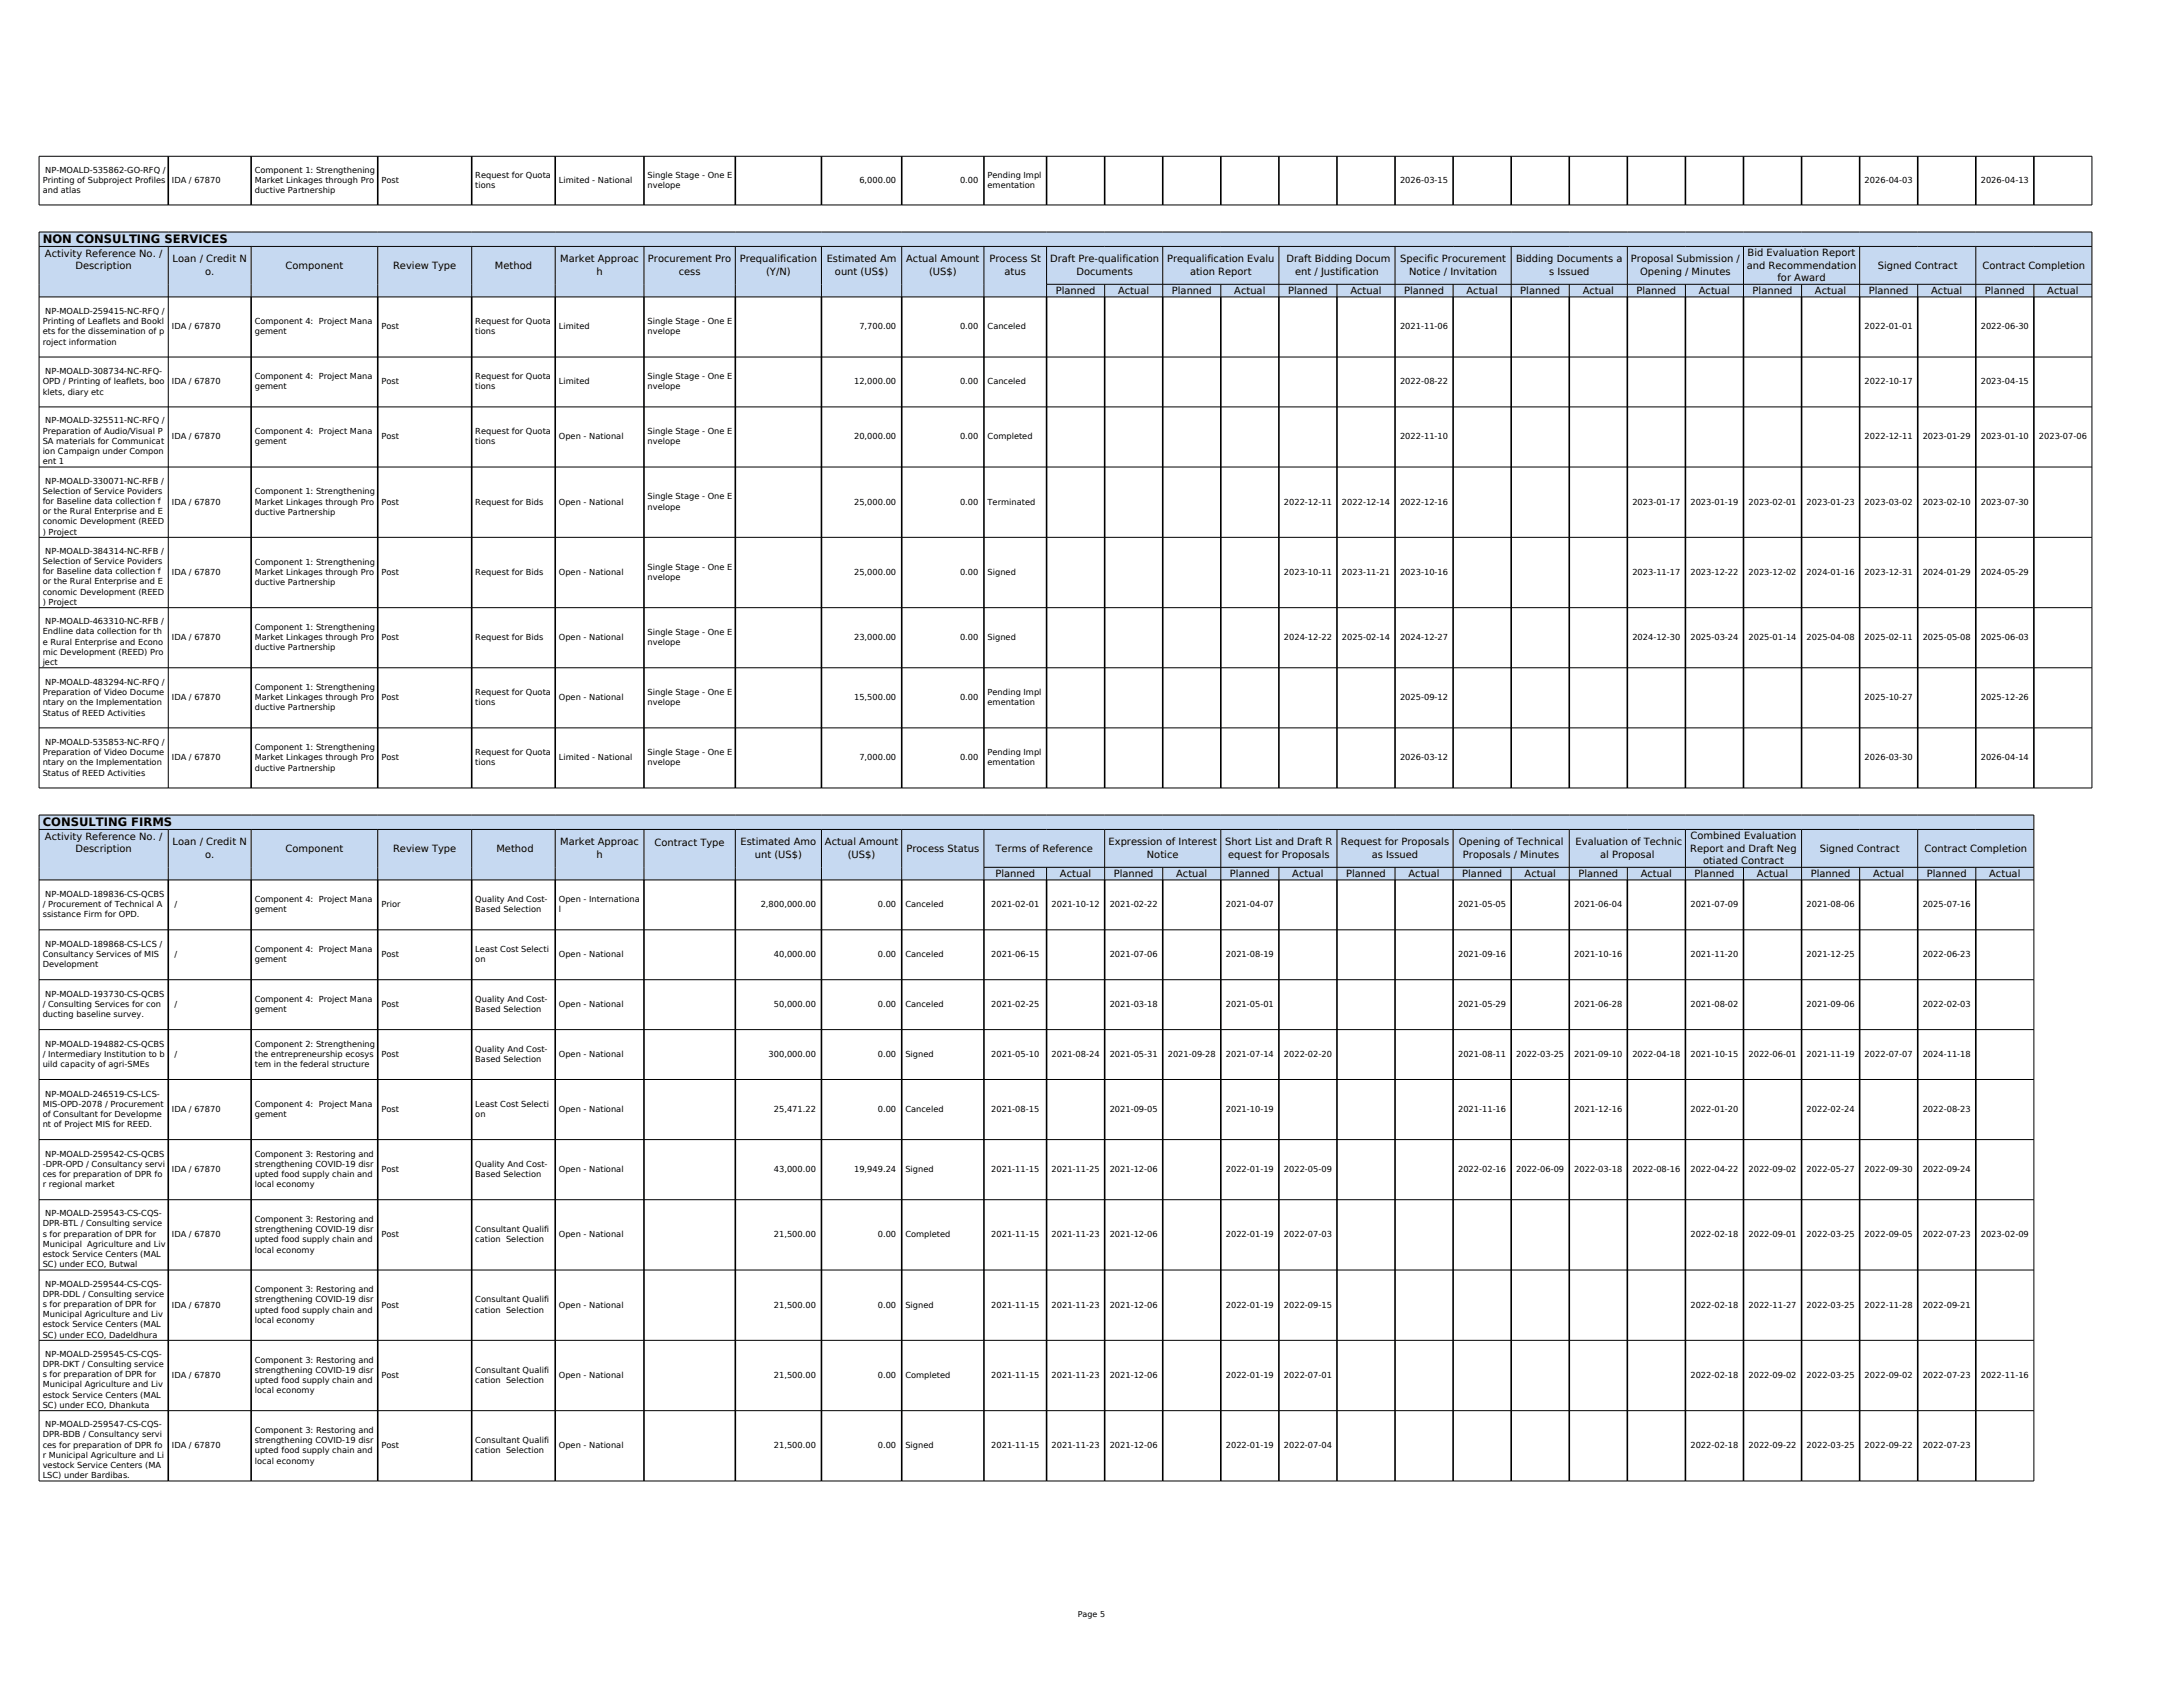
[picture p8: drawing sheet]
<svg xmlns="http://www.w3.org/2000/svg" width="279mm" height="216mm" viewBox="0 0 279 216" stroke-linecap="round" stroke-linejoin="round" font-family="sans-serif">
<defs><g id="words">
<g font-size="1.5">
<text x="5.5" y="31.1">NON CONSULTING SERVICES</text>
<text x="5.5" y="105.7">CONSULTING FIRMS</text>
</g>
<g font-size="1.3">
<text x="5.8" y="32.9">Activity Reference No. /</text>
<text x="9.7" y="34.5">Description</text>
<text x="22.1" y="33.6">Loan / Credit N</text>
<text x="26.2" y="35.2">o.</text>
<text x="36.6" y="34.4">Component</text>
<text x="50.3" y="34.4">Review Type</text>
<text x="63.3" y="34.4">Method</text>
<text x="71.7" y="33.6">Market Approac</text>
<text x="76.3" y="35.2">h</text>
<text x="82.9" y="33.6">Procurement Pro</text>
<text x="86.9" y="35.2">cess</text>
<text x="94.7" y="33.6">Prequalification</text>
<text x="98.1" y="35.2">(Y/N)</text>
<text x="105.8" y="33.6">Estimated Am</text>
<text x="106.9" y="35.2">ount (US$)</text>
<text x="116" y="33.6">Actual Amount</text>
<text x="118.9" y="35.2">(US$)</text>
<text x="126.7" y="33.6">Process St</text>
<text x="128.6" y="35.2">atus</text>
<text x="134.4" y="33.6">Draft Pre-qualification</text>
<text x="137.8" y="35.2">Documents</text>
<text x="149.4" y="33.6">Prequalification Evalu</text>
<text x="152.3" y="35.2">ation Report</text>
<text x="164.7" y="33.6">Draft Bidding Docum</text>
<text x="165.8" y="35.2">ent / Justification</text>
<text x="179.2" y="33.6">Specific Procurement</text>
<text x="180.3" y="35.2">Notice / Invitation</text>
<text x="194" y="33.6">Bidding Documents a</text>
<text x="198.3" y="35.2">s Issued</text>
<text x="208.7" y="33.6">Proposal Submission /</text>
<text x="209.9" y="35.2">Opening / Minutes</text>
<text x="223.6" y="34.4">and Recommendation</text>
<text x="223.7" y="32.8">Bid Evaluation Report</text>
<text x="227.5" y="36">for Award</text>
<text x="240.3" y="34.4">Signed Contract</text>
<text x="253.7" y="34.4">Contract Completion</text>
<text x="135.1" y="37.6">Planned</text>
<text x="143.1" y="37.6">Actual</text>
<text x="150" y="37.6">Planned</text>
<text x="158" y="37.6">Actual</text>
<text x="164.9" y="37.6">Planned</text>
<text x="172.8" y="37.6">Actual</text>
<text x="179.7" y="37.6">Planned</text>
<text x="187.7" y="37.6">Actual</text>
<text x="194.6" y="37.6">Planned</text>
<text x="202.6" y="37.6">Actual</text>
<text x="209.5" y="37.6">Planned</text>
<text x="217.4" y="37.6">Actual</text>
<text x="224.3" y="37.6">Planned</text>
<text x="232.3" y="37.6">Actual</text>
<text x="239.2" y="37.6">Planned</text>
<text x="247.2" y="37.6">Actual</text>
<text x="254.1" y="37.6">Planned</text>
<text x="262" y="37.6">Actual</text>
<text x="5.8" y="107.5">Activity Reference No. /</text>
<text x="216.4" y="107.4">Combined Evaluation</text>
<text x="9.7" y="109.1">Description</text>
<text x="22.1" y="108.2">Loan / Credit N</text>
<text x="26.2" y="109.8">o.</text>
<text x="36.6" y="109">Component</text>
<text x="50.3" y="109">Review Type</text>
<text x="63.5" y="109">Method</text>
<text x="71.7" y="108.2">Market Approac</text>
<text x="76.3" y="109.8">h</text>
<text x="83.8" y="108.3">Contract Type</text>
<text x="94.8" y="108.2">Estimated Amo</text>
<text x="96.6" y="109.8">unt (US$)</text>
<text x="105.6" y="108.2">Actual Amount</text>
<text x="108.5" y="109.8">(US$)</text>
<text x="116" y="109">Process Status</text>
<text x="127.4" y="112.2">Planned</text>
<text x="127.4" y="109">Terms of Reference</text>
<text x="135.7" y="112.2">Actual</text>
<text x="141.9" y="108.2">Expression of Interest</text>
<text x="142.6" y="112.2">Planned</text>
<text x="146.8" y="109.8">Notice</text>
<text x="150.5" y="112.2">Actual</text>
<text x="156.8" y="108.2">Short List and Draft R</text>
<text x="157.2" y="109.8">equest for Proposals</text>
<text x="157.4" y="112.2">Planned</text>
<text x="165.4" y="112.2">Actual</text>
<text x="171.6" y="108.2">Request for Proposals</text>
<text x="172.3" y="112.2">Planned</text>
<text x="175.6" y="109.8">as Issued</text>
<text x="180.3" y="112.2">Actual</text>
<text x="186.7" y="108.2">Opening of Technical</text>
<text x="187.2" y="112.2">Planned</text>
<text x="187.2" y="109.8">Proposals / Minutes</text>
<text x="195.1" y="112.2">Actual</text>
<text x="201.7" y="108.2">Evaluation of Technic</text>
<text x="202" y="112.2">Planned</text>
<text x="204.8" y="109.8">al Proposal</text>
<text x="210" y="112.2">Actual</text>
<text x="216.3" y="109">Report and Draft Neg</text>
<text x="216.9" y="112.2">Planned</text>
<text x="218" y="110.6">otiated Contract</text>
<text x="224.9" y="112.2">Actual</text>
<text x="231.8" y="112.2">Planned</text>
<text x="232.9" y="109">Signed Contract</text>
<text x="239.7" y="112.2">Actual</text>
<text x="246.3" y="109">Contract Completion</text>
<text x="246.6" y="112.2">Planned</text>
<text x="254.6" y="112.2">Actual</text>
</g>
<g font-size="1.1">
<text x="5.5" y="23.4">Printing of Subproject Profiles</text>
<text x="5.8" y="22.1">NP-MOALD-535862-GO-RFQ /</text>
<text x="22" y="23.4">IDA / 67870</text>
<text x="32.6" y="22.1">Component 1: Strengthening</text>
<text x="32.6" y="23.4">Market Linkages through Pro</text>
<text x="48.8" y="23.4">Post</text>
<text x="60.8" y="22.8">Request for Quota</text>
<text x="71.5" y="23.4">Limited - National</text>
<text x="82.9" y="22.8">Single Stage - One E</text>
<text x="110" y="23.4">6,000.00</text>
<text x="122.9" y="23.4">0.00</text>
<text x="126.4" y="22.8">Pending Impl</text>
<text x="179.2" y="23.4">2026-03-15</text>
<text x="238.7" y="23.4">2026-04-03</text>
<text x="253.5" y="23.4">2026-04-13</text>
<text x="5.5" y="24.7">and atlas</text>
<text x="32.6" y="24.7">ductive Partnership</text>
<text x="60.8" y="24.1">tions</text>
<text x="82.9" y="24.1">nvelope</text>
<text x="126.4" y="24.1">ementation</text>
<text x="5.5" y="41.5">Printing of Leaflets and Bookl</text>
<text x="5.8" y="40.2">NP-MOALD-259415-NC-RFQ /</text>
<text x="32.6" y="41.5">Component 4: Project Mana</text>
<text x="60.8" y="41.5">Request for Quota</text>
<text x="82.9" y="41.5">Single Stage - One E</text>
<text x="5.5" y="42.8">ets for the dissemination of p</text>
<text x="5.5" y="44.1">roject information</text>
<text x="5.8" y="47.9">NP-MOALD-308734-NC-RFQ-</text>
<text x="22" y="42.1">IDA / 67870</text>
<text x="32.6" y="42.8">gement</text>
<text x="48.8" y="42.1">Post</text>
<text x="60.8" y="42.8">tions</text>
<text x="71.5" y="42.1">Limited</text>
<text x="82.9" y="42.8">nvelope</text>
<text x="110" y="42.1">7,700.00</text>
<text x="122.9" y="42.1">0.00</text>
<text x="126.4" y="42.1">Canceled</text>
<text x="179.2" y="42.1">2021-11-06</text>
<text x="238.7" y="42.1">2022-01-01</text>
<text x="253.5" y="42.1">2022-06-30</text>
<text x="5.5" y="49.2">OPD / Printing of leaflets, boo</text>
<text x="5.5" y="50.5">klets, diary etc</text>
<text x="22" y="49.2">IDA / 67870</text>
<text x="32.6" y="48.5">Component 4: Project Mana</text>
<text x="32.6" y="49.8">gement</text>
<text x="48.8" y="49.2">Post</text>
<text x="60.8" y="48.5">Request for Quota</text>
<text x="60.8" y="49.8">tions</text>
<text x="71.5" y="49.2">Limited</text>
<text x="82.9" y="48.5">Single Stage - One E</text>
<text x="82.9" y="49.8">nvelope</text>
<text x="109.3" y="49.2">12,000.00</text>
<text x="122.9" y="49.2">0.00</text>
<text x="126.4" y="49.2">Canceled</text>
<text x="179.2" y="49.2">2022-08-22</text>
<text x="238.7" y="49.2">2022-10-17</text>
<text x="253.5" y="49.2">2023-04-15</text>
<text x="5.5" y="55.5">Preparation of Audio/Visual P</text>
<text x="5.5" y="56.8">SA materials for Communicat</text>
<text x="5.5" y="58.1">ion Campaign under Compon</text>
<text x="5.5" y="59.4">ent 1</text>
<text x="5.8" y="54.2">NP-MOALD-325511-NC-RFQ /</text>
<text x="22" y="56.2">IDA / 67870</text>
<text x="32.6" y="55.6">Component 4: Project Mana</text>
<text x="32.6" y="56.9">gement</text>
<text x="48.8" y="56.2">Post</text>
<text x="60.8" y="55.6">Request for Quota</text>
<text x="60.8" y="56.9">tions</text>
<text x="71.5" y="56.2">Open - National</text>
<text x="82.9" y="55.6">Single Stage - One E</text>
<text x="82.9" y="56.9">nvelope</text>
<text x="109.3" y="56.2">20,000.00</text>
<text x="122.9" y="56.2">0.00</text>
<text x="126.4" y="56.2">Completed</text>
<text x="179.2" y="56.2">2022-11-10</text>
<text x="238.7" y="56.2">2022-12-11</text>
<text x="246.1" y="56.2">2023-01-29</text>
<text x="253.5" y="56.2">2023-01-10</text>
<text x="261" y="56.2">2023-07-06</text>
<text x="5.5" y="63.2">Selection of Service Poviders</text>
<text x="5.5" y="64.5">for Baseline data collection f</text>
<text x="5.5" y="65.8">or the Rural Enterprise and E</text>
<text x="5.8" y="61.9">NP-MOALD-330071-NC-RFB /</text>
<text x="22" y="64.6">IDA / 67870</text>
<text x="32.6" y="63.3">Component 1: Strengthening</text>
<text x="32.6" y="64.6">Market Linkages through Pro</text>
<text x="32.6" y="65.9">ductive Partnership</text>
<text x="48.8" y="64.6">Post</text>
<text x="60.8" y="64.6">Request for Bids</text>
<text x="71.5" y="64.6">Open - National</text>
<text x="82.9" y="63.9">Single Stage - One E</text>
<text x="82.9" y="65.2">nvelope</text>
<text x="109.3" y="64.6">25,000.00</text>
<text x="122.9" y="64.6">0.00</text>
<text x="126.4" y="64.6">Terminated</text>
<text x="164.3" y="64.6">2022-12-11</text>
<text x="171.8" y="64.6">2022-12-14</text>
<text x="179.2" y="64.6">2022-12-16</text>
<text x="208.9" y="64.6">2023-01-17</text>
<text x="216.4" y="64.6">2023-01-19</text>
<text x="223.8" y="64.6">2023-02-01</text>
<text x="231.2" y="64.6">2023-01-23</text>
<text x="238.7" y="64.6">2023-03-02</text>
<text x="246.1" y="64.6">2023-02-10</text>
<text x="253.5" y="64.6">2023-07-30</text>
<text x="5.5" y="67.1">conomic Development (REED</text>
<text x="5.5" y="68.4">) Project</text>
<text x="5.8" y="70.9">NP-MOALD-384314-NC-RFB /</text>
<text x="5.5" y="72.2">Selection of Service Poviders</text>
<text x="5.5" y="73.5">for Baseline data collection f</text>
<text x="5.5" y="74.8">or the Rural Enterprise and E</text>
<text x="5.5" y="76.1">conomic Development (REED</text>
<text x="5.5" y="77.4">) Project</text>
<text x="22" y="73.6">IDA / 67870</text>
<text x="32.6" y="72.3">Component 1: Strengthening</text>
<text x="32.6" y="73.6">Market Linkages through Pro</text>
<text x="32.6" y="74.9">ductive Partnership</text>
<text x="48.8" y="73.6">Post</text>
<text x="60.8" y="73.6">Request for Bids</text>
<text x="71.5" y="73.6">Open - National</text>
<text x="82.9" y="72.9">Single Stage - One E</text>
<text x="82.9" y="74.2">nvelope</text>
<text x="109.3" y="73.6">25,000.00</text>
<text x="122.9" y="73.6">0.00</text>
<text x="126.4" y="73.6">Signed</text>
<text x="164.3" y="73.6">2023-10-11</text>
<text x="171.8" y="73.6">2023-11-21</text>
<text x="179.2" y="73.6">2023-10-16</text>
<text x="208.9" y="73.6">2023-11-17</text>
<text x="216.4" y="73.6">2023-12-22</text>
<text x="223.8" y="73.6">2023-12-02</text>
<text x="231.2" y="73.6">2024-01-16</text>
<text x="238.7" y="73.6">2023-12-31</text>
<text x="246.1" y="73.6">2024-01-29</text>
<text x="253.5" y="73.6">2024-05-29</text>
<text x="5.5" y="81.2">Endline data collection for th</text>
<text x="5.5" y="82.5">e Rural Enterprise and Econo</text>
<text x="5.5" y="83.8">mic Development (REED) Pro</text>
<text x="5.8" y="79.9">NP-MOALD-463310-NC-RFB /</text>
<text x="22" y="81.9">IDA / 67870</text>
<text x="32.6" y="80.6">Component 1: Strengthening</text>
<text x="32.6" y="81.9">Market Linkages through Pro</text>
<text x="32.6" y="83.2">ductive Partnership</text>
<text x="48.8" y="81.9">Post</text>
<text x="60.8" y="81.9">Request for Bids</text>
<text x="71.5" y="81.9">Open - National</text>
<text x="82.9" y="81.3">Single Stage - One E</text>
<text x="82.9" y="82.6">nvelope</text>
<text x="109.3" y="81.9">23,000.00</text>
<text x="122.9" y="81.9">0.00</text>
<text x="126.4" y="81.9">Signed</text>
<text x="164.3" y="81.9">2024-12-22</text>
<text x="171.8" y="81.9">2025-02-14</text>
<text x="179.2" y="81.9">2024-12-27</text>
<text x="208.9" y="81.9">2024-12-30</text>
<text x="216.4" y="81.9">2025-03-24</text>
<text x="223.8" y="81.9">2025-01-14</text>
<text x="231.2" y="81.9">2025-04-08</text>
<text x="238.7" y="81.9">2025-02-11</text>
<text x="246.1" y="81.9">2025-05-08</text>
<text x="253.5" y="81.9">2025-06-03</text>
<text x="5.5" y="85.1">ject</text>
<text x="5.5" y="89">Preparation of Video Docume</text>
<text x="5.8" y="87.6">NP-MOALD-483294-NC-RFQ /</text>
<text x="22" y="89.6">IDA / 67870</text>
<text x="32.6" y="88.3">Component 1: Strengthening</text>
<text x="32.6" y="89.6">Market Linkages through Pro</text>
<text x="48.8" y="89.6">Post</text>
<text x="60.8" y="89">Request for Quota</text>
<text x="71.5" y="89.6">Open - National</text>
<text x="82.9" y="89">Single Stage - One E</text>
<text x="109.3" y="89.6">15,500.00</text>
<text x="122.9" y="89.6">0.00</text>
<text x="126.4" y="89">Pending Impl</text>
<text x="179.2" y="89.6">2025-09-12</text>
<text x="238.7" y="89.6">2025-10-27</text>
<text x="253.5" y="89.6">2025-12-26</text>
<text x="5.5" y="90.3">ntary on the Implementation</text>
<text x="5.5" y="91.6">Status of REED Activities</text>
<text x="5.8" y="95.3">NP-MOALD-535853-NC-RFQ /</text>
<text x="32.6" y="90.9">ductive Partnership</text>
<text x="32.6" y="96">Component 1: Strengthening</text>
<text x="60.8" y="90.3">tions</text>
<text x="82.9" y="90.3">nvelope</text>
<text x="126.4" y="90.3">ementation</text>
<text x="5.5" y="96.6">Preparation of Video Docume</text>
<text x="5.5" y="98">ntary on the Implementation</text>
<text x="5.5" y="99.3">Status of REED Activities</text>
<text x="22" y="97.3">IDA / 67870</text>
<text x="32.6" y="97.3">Market Linkages through Pro</text>
<text x="32.6" y="98.6">ductive Partnership</text>
<text x="48.8" y="97.3">Post</text>
<text x="60.8" y="96.6">Request for Quota</text>
<text x="60.8" y="98">tions</text>
<text x="71.5" y="97.3">Limited - National</text>
<text x="82.9" y="96.6">Single Stage - One E</text>
<text x="82.9" y="98">nvelope</text>
<text x="110" y="97.3">7,000.00</text>
<text x="122.9" y="97.3">0.00</text>
<text x="126.4" y="96.6">Pending Impl</text>
<text x="126.4" y="98">ementation</text>
<text x="179.2" y="97.3">2026-03-12</text>
<text x="238.7" y="97.3">2026-03-30</text>
<text x="253.5" y="97.3">2026-04-14</text>
<text x="5.5" y="116.1">/ Procurement of Technical A</text>
<text x="5.5" y="117.4">ssistance Firm for OPD.</text>
<text x="5.8" y="114.8">NP-MOALD-189836-CS-QCBS</text>
<text x="22.3" y="116.1">/</text>
<text x="32.6" y="115.5">Component 4: Project Mana</text>
<text x="32.6" y="116.8">gement</text>
<text x="48.8" y="116.1">Prior</text>
<text x="60.8" y="115.5">Quality And Cost-</text>
<text x="60.8" y="116.8">Based Selection</text>
<text x="71.5" y="115.5">Open - Internationa</text>
<text x="71.5" y="116.8">l</text>
<text x="97.4" y="116.1">2,800,000.00</text>
<text x="112.3" y="116.1">0.00</text>
<text x="115.9" y="116.1">Canceled</text>
<text x="126.9" y="116.1">2021-02-01</text>
<text x="134.6" y="116.1">2021-10-12</text>
<text x="142" y="116.1">2021-02-22</text>
<text x="156.9" y="116.1">2021-04-07</text>
<text x="186.6" y="116.1">2021-05-05</text>
<text x="201.5" y="116.1">2021-06-04</text>
<text x="216.4" y="116.1">2021-07-09</text>
<text x="231.2" y="116.1">2021-08-06</text>
<text x="246.1" y="116.1">2025-07-16</text>
<text x="5.5" y="122.5">Consultancy Services of MIS</text>
<text x="5.5" y="123.8">Development</text>
<text x="5.8" y="121.2">NP-MOALD-189868-CS-LCS /</text>
<text x="22.3" y="122.5">/</text>
<text x="32.6" y="121.8">Component 4: Project Mana</text>
<text x="32.6" y="123.1">gement</text>
<text x="48.8" y="122.5">Post</text>
<text x="60.8" y="121.8">Least Cost Selecti</text>
<text x="60.8" y="123.1">on</text>
<text x="71.5" y="122.5">Open - National</text>
<text x="99" y="122.5">40,000.00</text>
<text x="112.3" y="122.5">0.00</text>
<text x="115.9" y="122.5">Canceled</text>
<text x="126.9" y="122.5">2021-06-15</text>
<text x="142" y="122.5">2021-07-06</text>
<text x="156.9" y="122.5">2021-08-19</text>
<text x="186.6" y="122.5">2021-09-16</text>
<text x="201.5" y="122.5">2021-10-16</text>
<text x="216.4" y="122.5">2021-11-20</text>
<text x="231.2" y="122.5">2021-12-25</text>
<text x="246.1" y="122.5">2022-06-23</text>
<text x="5.5" y="128.9">/ Consulting Services for con</text>
<text x="5.5" y="130.2">ducting baseline survey.</text>
<text x="5.8" y="127.6">NP-MOALD-193730-CS-QCBS</text>
<text x="22.3" y="128.9">/</text>
<text x="32.6" y="128.2">Component 4: Project Mana</text>
<text x="32.6" y="129.5">gement</text>
<text x="48.8" y="128.9">Post</text>
<text x="60.8" y="128.2">Quality And Cost-</text>
<text x="60.8" y="129.5">Based Selection</text>
<text x="71.5" y="128.9">Open - National</text>
<text x="99" y="128.9">50,000.00</text>
<text x="112.3" y="128.9">0.00</text>
<text x="115.9" y="128.9">Canceled</text>
<text x="126.9" y="128.9">2021-02-25</text>
<text x="142" y="128.9">2021-03-18</text>
<text x="156.9" y="128.9">2021-05-01</text>
<text x="186.6" y="128.9">2021-05-29</text>
<text x="201.5" y="128.9">2021-06-28</text>
<text x="216.4" y="128.9">2021-08-02</text>
<text x="231.2" y="128.9">2021-09-06</text>
<text x="246.1" y="128.9">2022-02-03</text>
<text x="5.5" y="135.3">/ Intermediary Institution to b</text>
<text x="5.5" y="136.6">uild capacity of agri-SMEs</text>
<text x="5.8" y="134">NP-MOALD-194882-CS-QCBS</text>
<text x="22.3" y="135.3">/</text>
<text x="32.6" y="134">Component 2: Strengthening</text>
<text x="32.6" y="135.3">the entrepreneurship ecosys</text>
<text x="32.6" y="136.6">tem in the federal structure</text>
<text x="48.8" y="135.3">Post</text>
<text x="60.8" y="134.6">Quality And Cost-</text>
<text x="60.8" y="135.9">Based Selection</text>
<text x="71.5" y="135.3">Open - National</text>
<text x="98.4" y="135.3">300,000.00</text>
<text x="112.3" y="135.3">0.00</text>
<text x="115.9" y="135.3">Signed</text>
<text x="126.9" y="135.3">2021-05-10</text>
<text x="134.6" y="135.3">2021-08-24</text>
<text x="142" y="135.3">2021-05-31</text>
<text x="149.5" y="135.3">2021-09-28</text>
<text x="156.9" y="135.3">2021-07-14</text>
<text x="164.3" y="135.3">2022-02-20</text>
<text x="186.6" y="135.3">2021-08-11</text>
<text x="194.1" y="135.3">2022-03-25</text>
<text x="201.5" y="135.3">2021-09-10</text>
<text x="208.9" y="135.3">2022-04-18</text>
<text x="216.4" y="135.3">2021-10-15</text>
<text x="223.8" y="135.3">2022-06-01</text>
<text x="231.2" y="135.3">2021-11-19</text>
<text x="238.7" y="135.3">2022-07-07</text>
<text x="246.1" y="135.3">2024-11-18</text>
<text x="5.5" y="141.6">MIS-OPD-2078 / Procurement</text>
<text x="5.5" y="143">of Consultant for Developme</text>
<text x="5.8" y="140.3">NP-MOALD-246519-CS-LCS-</text>
<text x="22" y="142.3">IDA / 67870</text>
<text x="32.6" y="141.6">Component 4: Project Mana</text>
<text x="32.6" y="143">gement</text>
<text x="48.8" y="142.3">Post</text>
<text x="60.8" y="141.6">Least Cost Selecti</text>
<text x="60.8" y="143">on</text>
<text x="71.5" y="142.3">Open - National</text>
<text x="99" y="142.3">25,471.22</text>
<text x="112.3" y="142.3">0.00</text>
<text x="115.9" y="142.3">Canceled</text>
<text x="126.9" y="142.3">2021-08-15</text>
<text x="142" y="142.3">2021-09-05</text>
<text x="156.9" y="142.3">2021-10-19</text>
<text x="186.6" y="142.3">2021-11-16</text>
<text x="201.5" y="142.3">2021-12-16</text>
<text x="216.4" y="142.3">2022-01-20</text>
<text x="231.2" y="142.3">2022-02-24</text>
<text x="246.1" y="142.3">2022-08-23</text>
<text x="5.5" y="144.3">nt of Project MIS for REED.</text>
<text x="5.5" y="149.3">-DPR-OPD / Consultancy servi</text>
<text x="5.8" y="148">NP-MOALD-259542-CS-QCBS</text>
<text x="22" y="150">IDA / 67870</text>
<text x="32.6" y="148">Component 3: Restoring and</text>
<text x="32.6" y="149.3">strengthening COVID-19 disr</text>
<text x="48.8" y="150">Post</text>
<text x="60.8" y="149.3">Quality And Cost-</text>
<text x="71.5" y="150">Open - National</text>
<text x="99" y="150">43,000.00</text>
<text x="109.3" y="150">19,949.24</text>
<text x="115.9" y="150">Signed</text>
<text x="126.9" y="150">2021-11-15</text>
<text x="134.6" y="150">2021-11-25</text>
<text x="142" y="150">2021-12-06</text>
<text x="156.9" y="150">2022-01-19</text>
<text x="164.3" y="150">2022-05-09</text>
<text x="186.6" y="150">2022-02-16</text>
<text x="194.1" y="150">2022-06-09</text>
<text x="201.5" y="150">2022-03-18</text>
<text x="208.9" y="150">2022-08-16</text>
<text x="216.4" y="150">2022-04-22</text>
<text x="223.8" y="150">2022-09-02</text>
<text x="231.2" y="150">2022-05-27</text>
<text x="238.7" y="150">2022-09-30</text>
<text x="246.1" y="150">2022-09-24</text>
<text x="5.5" y="150.6">ces for preparation of DPR fo</text>
<text x="5.5" y="152">r regional market</text>
<text x="5.8" y="155.6">NP-MOALD-259543-CS-CQS-</text>
<text x="32.6" y="150.6">upted food supply chain and</text>
<text x="32.6" y="152">local economy</text>
<text x="60.8" y="150.6">Based Selection</text>
<text x="5.5" y="157">DPR-BTL / Consulting service</text>
<text x="5.5" y="158.3">s for preparation of DPR for</text>
<text x="5.5" y="159.6">Municipal Agriculture and Liv</text>
<text x="5.5" y="160.9">estock Service Centers (MAL</text>
<text x="22" y="158.3">IDA / 67870</text>
<text x="32.6" y="156.4">Component 3: Restoring and</text>
<text x="32.6" y="157.7">strengthening COVID-19 disr</text>
<text x="32.6" y="159">upted food supply chain and</text>
<text x="32.6" y="160.3">local economy</text>
<text x="48.8" y="158.3">Post</text>
<text x="60.8" y="157.7">Consultant Qualifi</text>
<text x="60.8" y="159">cation Selection</text>
<text x="71.5" y="158.3">Open - National</text>
<text x="99" y="158.3">21,500.00</text>
<text x="112.3" y="158.3">0.00</text>
<text x="115.9" y="158.3">Completed</text>
<text x="126.9" y="158.3">2021-11-15</text>
<text x="134.6" y="158.3">2021-11-23</text>
<text x="142" y="158.3">2021-12-06</text>
<text x="156.9" y="158.3">2022-01-19</text>
<text x="164.3" y="158.3">2022-07-03</text>
<text x="216.4" y="158.3">2022-02-18</text>
<text x="223.8" y="158.3">2022-09-01</text>
<text x="231.2" y="158.3">2022-03-25</text>
<text x="238.7" y="158.3">2022-09-05</text>
<text x="246.1" y="158.3">2022-07-23</text>
<text x="253.5" y="158.3">2023-02-09</text>
<text x="5.5" y="162.2">SC) under ECO, Butwal</text>
<text x="5.5" y="166">DPR-DDL / Consulting service</text>
<text x="5.5" y="167.3">s for preparation of DPR for</text>
<text x="5.8" y="164.6">NP-MOALD-259544-CS-CQS-</text>
<text x="22" y="167.3">IDA / 67870</text>
<text x="32.6" y="165.4">Component 3: Restoring and</text>
<text x="32.6" y="166.7">strengthening COVID-19 disr</text>
<text x="32.6" y="168">upted food supply chain and</text>
<text x="48.8" y="167.3">Post</text>
<text x="60.8" y="166.7">Consultant Qualifi</text>
<text x="60.8" y="168">cation Selection</text>
<text x="71.5" y="167.3">Open - National</text>
<text x="99" y="167.3">21,500.00</text>
<text x="112.3" y="167.3">0.00</text>
<text x="115.9" y="167.3">Signed</text>
<text x="126.9" y="167.3">2021-11-15</text>
<text x="134.6" y="167.3">2021-11-23</text>
<text x="142" y="167.3">2021-12-06</text>
<text x="156.9" y="167.3">2022-01-19</text>
<text x="164.3" y="167.3">2022-09-15</text>
<text x="216.4" y="167.3">2022-02-18</text>
<text x="223.8" y="167.3">2022-11-27</text>
<text x="231.2" y="167.3">2022-03-25</text>
<text x="238.7" y="167.3">2022-11-28</text>
<text x="246.1" y="167.3">2022-09-21</text>
<text x="5.5" y="168.6">Municipal Agriculture and Liv</text>
<text x="5.5" y="169.9">estock Service Centers (MAL</text>
<text x="5.5" y="171.2">SC) under ECO, Dadeldhura</text>
<text x="5.8" y="173.6">NP-MOALD-259545-CS-CQS-</text>
<text x="32.6" y="169.3">local economy</text>
<text x="5.5" y="175">DPR-DKT / Consulting service</text>
<text x="5.5" y="176.3">s for preparation of DPR for</text>
<text x="5.5" y="177.6">Municipal Agriculture and Liv</text>
<text x="5.5" y="178.9">estock Service Centers (MAL</text>
<text x="22" y="176.3">IDA / 67870</text>
<text x="32.6" y="174.4">Component 3: Restoring and</text>
<text x="32.6" y="175.7">strengthening COVID-19 disr</text>
<text x="32.6" y="177">upted food supply chain and</text>
<text x="32.6" y="178.3">local economy</text>
<text x="48.8" y="176.3">Post</text>
<text x="60.8" y="175.7">Consultant Qualifi</text>
<text x="60.8" y="177">cation Selection</text>
<text x="71.5" y="176.3">Open - National</text>
<text x="99" y="176.3">21,500.00</text>
<text x="112.3" y="176.3">0.00</text>
<text x="115.9" y="176.3">Completed</text>
<text x="126.9" y="176.3">2021-11-15</text>
<text x="134.6" y="176.3">2021-11-23</text>
<text x="142" y="176.3">2021-12-06</text>
<text x="156.9" y="176.3">2022-01-19</text>
<text x="164.3" y="176.3">2022-07-01</text>
<text x="216.4" y="176.3">2022-02-18</text>
<text x="223.8" y="176.3">2022-09-02</text>
<text x="231.2" y="176.3">2022-03-25</text>
<text x="238.7" y="176.3">2022-09-02</text>
<text x="246.1" y="176.3">2022-07-23</text>
<text x="253.5" y="176.3">2022-11-16</text>
<text x="5.5" y="180.2">SC) under ECO, Dhankuta</text>
<text x="5.5" y="184">DPR-BDB / Consultancy servi</text>
<text x="5.5" y="185.3">ces for preparation of DPR fo</text>
<text x="5.8" y="182.6">NP-MOALD-259547-CS-CQS-</text>
<text x="22" y="185.3">IDA / 67870</text>
<text x="32.6" y="183.4">Component 3: Restoring and</text>
<text x="32.6" y="184.7">strengthening COVID-19 disr</text>
<text x="32.6" y="186">upted food supply chain and</text>
<text x="48.8" y="185.3">Post</text>
<text x="60.8" y="184.7">Consultant Qualifi</text>
<text x="60.8" y="186">cation Selection</text>
<text x="71.5" y="185.3">Open - National</text>
<text x="99" y="185.3">21,500.00</text>
<text x="112.3" y="185.3">0.00</text>
<text x="115.9" y="185.3">Signed</text>
<text x="126.9" y="185.3">2021-11-15</text>
<text x="134.6" y="185.3">2021-11-23</text>
<text x="142" y="185.3">2021-12-06</text>
<text x="156.9" y="185.3">2022-01-19</text>
<text x="164.3" y="185.3">2022-07-04</text>
<text x="216.4" y="185.3">2022-02-18</text>
<text x="223.8" y="185.3">2022-09-22</text>
<text x="231.2" y="185.3">2022-03-25</text>
<text x="238.7" y="185.3">2022-09-22</text>
<text x="246.1" y="185.3">2022-07-23</text>
<text x="5.5" y="186.6">r Municipal Agriculture and Li</text>
<text x="5.5" y="187.9">vestock Service Centers (MA</text>
<text x="5.5" y="189.2">LSC) under Bardibas.</text>
<text x="32.6" y="187.3">local economy</text>
</g>
<text font-size="1" x="138" y="207">Page 5</text>
</g></defs>
<g fill="#c6d9f1">
<path d="M5 29.7h43.3v1.8h-43.3z"/>
<path d="M48.3 29.7h12.1v1.8h-12.1z"/>
<path d="M60.4 29.7h10.7v1.8h-10.7z"/>
<path d="M71.1 29.7h11.3v1.8h-11.3z"/>
<path d="M82.4 29.7h11.7v1.8h-11.7z"/>
<path d="M94.1 29.7h11v1.8h-11z"/>
<path d="M105.1 29.7h10.3v1.8h-10.3z"/>
<path d="M115.4 29.7h10.5v1.8h-10.5z"/>
<path d="M125.9 29.7h8.1v1.8h-8.1z"/>
<path d="M134 29.7h7.4v1.8h-7.4z"/>
<path d="M141.4 29.7h7.4v1.8h-7.4z"/>
<path d="M148.8 29.7h7.5v1.8h-7.5z"/>
<path d="M156.3 29.7h7.4v1.8h-7.4z"/>
<path d="M163.7 29.7h7.4v1.8h-7.4z"/>
<path d="M171.1 29.7h7.4v1.8h-7.4z"/>
<path d="M178.5 29.7h7.5v1.8h-7.5z"/>
<path d="M186 29.7h7.4v1.8h-7.4z"/>
<path d="M193.4 29.7h7.4v1.8h-7.4z"/>
<path d="M200.8 29.7h7.5v1.8h-7.5z"/>
<path d="M208.3 29.7h7.4v1.8h-7.4z"/>
<path d="M215.7 29.7h7.4v1.8h-7.4z"/>
<path d="M223.1 29.7h7.5v1.8h-7.5z"/>
<path d="M230.6 29.7h7.4v1.8h-7.4z"/>
<path d="M238 29.7h7.4v1.8h-7.4z"/>
<path d="M245.4 29.7h7.5v1.8h-7.5z"/>
<path d="M252.9 29.7h7.4v1.8h-7.4z"/>
<path d="M260.3 29.7h7.4v1.8h-7.4z"/>
<path d="M5 31.5h16.5v4.9h-16.5z"/>
<path d="M21.5 31.5h10.6v4.9h-10.6z"/>
<path d="M32.1 31.5h16.2v4.9h-16.2z"/>
<path d="M48.3 31.5h12.1v4.9h-12.1z"/>
<path d="M60.4 31.5h10.7v4.9h-10.7z"/>
<path d="M71.1 31.5h11.3v4.9h-11.3z"/>
<path d="M82.4 31.5h11.7v4.9h-11.7z"/>
<path d="M94.1 31.5h11v4.9h-11z"/>
<path d="M105.1 31.5h10.3v4.9h-10.3z"/>
<path d="M115.4 31.5h10.5v4.9h-10.5z"/>
<path d="M125.9 31.5h8.1v4.9h-8.1z"/>
<path d="M134 31.5h14.8v4.9h-14.8z"/>
<path d="M148.8 31.5h14.9v4.9h-14.9z"/>
<path d="M163.7 31.5h14.8v4.9h-14.8z"/>
<path d="M178.5 31.5h14.9v4.9h-14.9z"/>
<path d="M193.4 31.5h14.9v4.9h-14.9z"/>
<path d="M208.3 31.5h14.8v4.9h-14.8z"/>
<path d="M223.1 31.5h14.9v4.9h-14.9z"/>
<path d="M238 31.5h14.9v4.9h-14.9z"/>
<path d="M252.9 31.5h14.8v4.9h-14.8z"/>
<path d="M5 36.4h16.5v1.6h-16.5z"/>
<path d="M21.5 36.4h10.6v1.6h-10.6z"/>
<path d="M32.1 36.4h16.2v1.6h-16.2z"/>
<path d="M48.3 36.4h12.1v1.6h-12.1z"/>
<path d="M60.4 36.4h10.7v1.6h-10.7z"/>
<path d="M71.1 36.4h11.3v1.6h-11.3z"/>
<path d="M82.4 36.4h11.7v1.6h-11.7z"/>
<path d="M94.1 36.4h11v1.6h-11z"/>
<path d="M105.1 36.4h10.3v1.6h-10.3z"/>
<path d="M115.4 36.4h10.5v1.6h-10.5z"/>
<path d="M125.9 36.4h8.1v1.6h-8.1z"/>
<path d="M134 36.4h7.4v1.6h-7.4z"/>
<path d="M141.4 36.4h7.4v1.6h-7.4z"/>
<path d="M148.8 36.4h7.5v1.6h-7.5z"/>
<path d="M156.3 36.4h7.4v1.6h-7.4z"/>
<path d="M163.7 36.4h7.4v1.6h-7.4z"/>
<path d="M171.1 36.4h7.4v1.6h-7.4z"/>
<path d="M178.5 36.4h7.5v1.6h-7.5z"/>
<path d="M186 36.4h7.4v1.6h-7.4z"/>
<path d="M193.4 36.4h7.4v1.6h-7.4z"/>
<path d="M200.8 36.4h7.5v1.6h-7.5z"/>
<path d="M208.3 36.4h7.4v1.6h-7.4z"/>
<path d="M215.7 36.4h7.4v1.6h-7.4z"/>
<path d="M223.1 36.4h7.5v1.6h-7.5z"/>
<path d="M230.6 36.4h7.4v1.6h-7.4z"/>
<path d="M238 36.4h7.4v1.6h-7.4z"/>
<path d="M245.4 36.4h7.5v1.6h-7.5z"/>
<path d="M252.9 36.4h7.4v1.6h-7.4z"/>
<path d="M260.3 36.4h7.4v1.6h-7.4z"/>
<path d="M5 104.3h43.3v1.9h-43.3z"/>
<path d="M48.3 104.3h12.1v1.9h-12.1z"/>
<path d="M60.4 104.3h10.7v1.9h-10.7z"/>
<path d="M71.1 104.3h11.3v1.9h-11.3z"/>
<path d="M82.4 104.3h11.7v1.9h-11.7z"/>
<path d="M94.1 104.3h11v1.9h-11z"/>
<path d="M105.1 104.3h10.3v1.9h-10.3z"/>
<path d="M115.4 104.3h10.5v1.9h-10.5z"/>
<path d="M125.9 104.3h8.1v1.9h-8.1z"/>
<path d="M134 104.3h7.4v1.9h-7.4z"/>
<path d="M141.4 104.3h7.4v1.9h-7.4z"/>
<path d="M148.8 104.3h7.5v1.9h-7.5z"/>
<path d="M156.3 104.3h7.4v1.9h-7.4z"/>
<path d="M163.7 104.3h7.4v1.9h-7.4z"/>
<path d="M171.1 104.3h7.4v1.9h-7.4z"/>
<path d="M178.5 104.3h7.5v1.9h-7.5z"/>
<path d="M186 104.3h7.4v1.9h-7.4z"/>
<path d="M193.4 104.3h7.4v1.9h-7.4z"/>
<path d="M200.8 104.3h7.5v1.9h-7.5z"/>
<path d="M208.3 104.3h7.4v1.9h-7.4z"/>
<path d="M215.7 104.3h7.4v1.9h-7.4z"/>
<path d="M223.1 104.3h7.5v1.9h-7.5z"/>
<path d="M230.6 104.3h7.4v1.9h-7.4z"/>
<path d="M238 104.3h7.4v1.9h-7.4z"/>
<path d="M245.4 104.3h7.5v1.9h-7.5z"/>
<path d="M252.9 104.3h7.4v1.9h-7.4z"/>
<path d="M5 106.2h16.5v4.8h-16.5z"/>
<path d="M21.5 106.2h10.6v4.8h-10.6z"/>
<path d="M32.1 106.2h16.2v4.8h-16.2z"/>
<path d="M48.3 106.2h12.1v4.8h-12.1z"/>
<path d="M60.4 106.2h10.7v4.8h-10.7z"/>
<path d="M71.1 106.2h11.3v4.8h-11.3z"/>
<path d="M82.4 106.2h11.7v4.8h-11.7z"/>
<path d="M94.1 106.2h11v4.8h-11z"/>
<path d="M105.1 106.2h10.3v4.8h-10.3z"/>
<path d="M115.4 106.2h10.5v4.8h-10.5z"/>
<path d="M125.9 106.2h15.5v4.8h-15.5z"/>
<path d="M141.4 106.2h14.9v4.8h-14.9z"/>
<path d="M156.3 106.2h14.8v4.8h-14.8z"/>
<path d="M171.1 106.2h14.9v4.8h-14.9z"/>
<path d="M186 106.2h14.8v4.8h-14.8z"/>
<path d="M200.8 106.2h14.9v4.8h-14.9z"/>
<path d="M215.7 106.2h14.9v4.8h-14.9z"/>
<path d="M230.6 106.2h14.8v4.8h-14.8z"/>
<path d="M245.4 106.2h14.9v4.8h-14.9z"/>
<path d="M5 111h16.5v1.6h-16.5z"/>
<path d="M21.5 111h10.6v1.6h-10.6z"/>
<path d="M32.1 111h16.2v1.6h-16.2z"/>
<path d="M48.3 111h12.1v1.6h-12.1z"/>
<path d="M60.4 111h10.7v1.6h-10.7z"/>
<path d="M71.1 111h11.3v1.6h-11.3z"/>
<path d="M82.4 111h11.7v1.6h-11.7z"/>
<path d="M94.1 111h11v1.6h-11z"/>
<path d="M105.1 111h10.3v1.6h-10.3z"/>
<path d="M115.4 111h10.5v1.6h-10.5z"/>
<path d="M125.9 111h8.1v1.6h-8.1z"/>
<path d="M134 111h7.4v1.6h-7.4z"/>
<path d="M141.4 111h7.4v1.6h-7.4z"/>
<path d="M148.8 111h7.5v1.6h-7.5z"/>
<path d="M156.3 111h7.4v1.6h-7.4z"/>
<path d="M163.7 111h7.4v1.6h-7.4z"/>
<path d="M171.1 111h7.4v1.6h-7.4z"/>
<path d="M178.5 111h7.5v1.6h-7.5z"/>
<path d="M186 111h7.4v1.6h-7.4z"/>
<path d="M193.4 111h7.4v1.6h-7.4z"/>
<path d="M200.8 111h7.5v1.6h-7.5z"/>
<path d="M208.3 111h7.4v1.6h-7.4z"/>
<path d="M215.7 111h7.4v1.6h-7.4z"/>
<path d="M223.1 111h7.5v1.6h-7.5z"/>
<path d="M230.6 111h7.4v1.6h-7.4z"/>
<path d="M238 111h7.4v1.6h-7.4z"/>
<path d="M245.4 111h7.5v1.6h-7.5z"/>
<path d="M252.9 111h7.4v1.6h-7.4z"/>
</g>
<g fill="none" stroke="#000" stroke-width=".13">
<path d="M5 20h262.7v6.2h-262.7zM5 31.5h262.7M5 29.7h262.7v71.1h-262.7zM5 38h262.7M21.5 31.5v69.3M32.1 31.5v6.5M48.3 31.5v6.5M60.4 31.5v6.5M71.1 31.5v6.5M82.4 31.5v6.5M94.1 31.5v6.5M105.1 31.5v6.5"/>
<path d="M115.4 31.5v6.5M125.9 31.5v6.5M134 36.4h133.7M134 31.5v6.5M141.4 36.4v1.6M148.8 31.5v6.5M156.3 36.4v1.6M163.7 31.5v6.5M171.1 36.4v1.6M178.5 31.5v6.5M186 36.4v1.6M193.4 31.5v6.5"/>
<path d="M200.8 36.4v1.6M208.3 31.5v6.5M215.7 36.4v1.6M223.1 31.5v6.5M230.6 36.4v1.6M238 31.5v6.5M245.4 36.4v1.6M252.9 31.5v6.5M260.3 36.4v1.6M5 59.8h262.7M5 45.7h262.7M5 52.1h262.7"/>
<path d="M5 68.8h262.7M5 77.8h262.7M5 85.5h262.7M5 93.2h262.7M5 119h255.3M5 104.3h255.3v85.2h-255.3zM5 106.2h255.3M5 112.6h255.3M21.5 106.2v6.4M32.1 106.2v6.4M48.3 106.2v6.4M60.4 106.2v6.4"/>
<path d="M71.1 106.2v6.4M82.4 106.2v6.4M94.1 106.2v6.4M105.1 106.2v6.4M115.4 106.2v6.4M125.9 106.2v6.4M125.9 111h134.4M134 111v1.6M141.4 106.2v6.4M148.8 111v1.6M156.3 106.2v6.4M163.7 111v1.6"/>
<path d="M171.1 106.2v6.4M178.5 111v1.6M186 106.2v6.4M193.4 111v1.6M200.8 106.2v6.4M208.3 111v1.6M215.7 106.2v6.4M223.1 111v1.6M230.6 106.2v6.4M238 111v1.6M245.4 106.2v6.4M252.9 111v1.6"/>
<path d="M5 125.4h255.3M5 131.8h255.3M5 138.2h255.3M5 145.8h255.3M5 153.5h255.3M5 162.5h255.3M5 171.5h255.3M5 180.5h255.3"/>
</g>
<g fill="none" stroke="#000" stroke-width=".21">
<path d="M21.5 20v6.2M32.1 20v6.2M48.3 20v6.2M60.4 20v6.2M71.1 20v6.2M82.4 20v6.2M94.1 20v6.2M105.1 20v6.2M115.4 20v6.2M125.9 20v6.2M134 20v6.2M141.4 20v6.2"/>
<path d="M148.8 20v6.2M156.3 20v6.2M163.7 20v6.2M171.1 20v6.2M178.5 20v6.2M186 20v6.2M193.4 20v6.2M200.8 20v6.2M208.3 20v6.2M215.7 20v6.2M223.1 20v6.2M230.6 20v6.2"/>
<path d="M238 20v6.2M245.4 20v6.2M252.9 20v6.2M260.3 20v6.2M32.1 38v62.8M48.3 38v62.8M60.4 38v62.8M71.1 38v62.8M82.4 38v62.8M94.1 38v62.8M105.1 38v62.8M115.4 38v62.8"/>
<path d="M125.9 38v62.8M134 38v62.8M141.4 38v62.8M148.8 38v62.8M156.3 38v62.8M163.7 38v62.8M171.1 38v62.8M178.5 38v62.8M186 38v62.8M193.4 38v62.8M200.8 38v62.8M208.3 38v62.8"/>
<path d="M215.7 38v62.8M223.1 38v62.8M230.6 38v62.8M238 38v62.8M245.4 38v62.8M252.9 38v62.8M260.3 38v62.8M21.5 112.6v76.9M32.1 112.6v76.9M48.3 112.6v76.9M60.4 112.6v76.9M71.1 112.6v76.9"/>
<path d="M82.4 112.6v76.9M94.1 112.6v76.9M105.1 112.6v76.9M115.4 112.6v76.9M125.9 112.6v76.9M134 112.6v76.9M141.4 112.6v76.9M148.8 112.6v76.9M156.3 112.6v76.9M163.7 112.6v76.9M171.1 112.6v76.9M178.5 112.6v76.9"/>
<path d="M186 112.6v76.9M193.4 112.6v76.9M200.8 112.6v76.9M208.3 112.6v76.9M215.7 112.6v76.9M223.1 112.6v76.9M230.6 112.6v76.9M238 112.6v76.9M245.4 112.6v76.9M252.9 112.6v76.9"/>
</g>
<use href="#words"/>
</svg>
